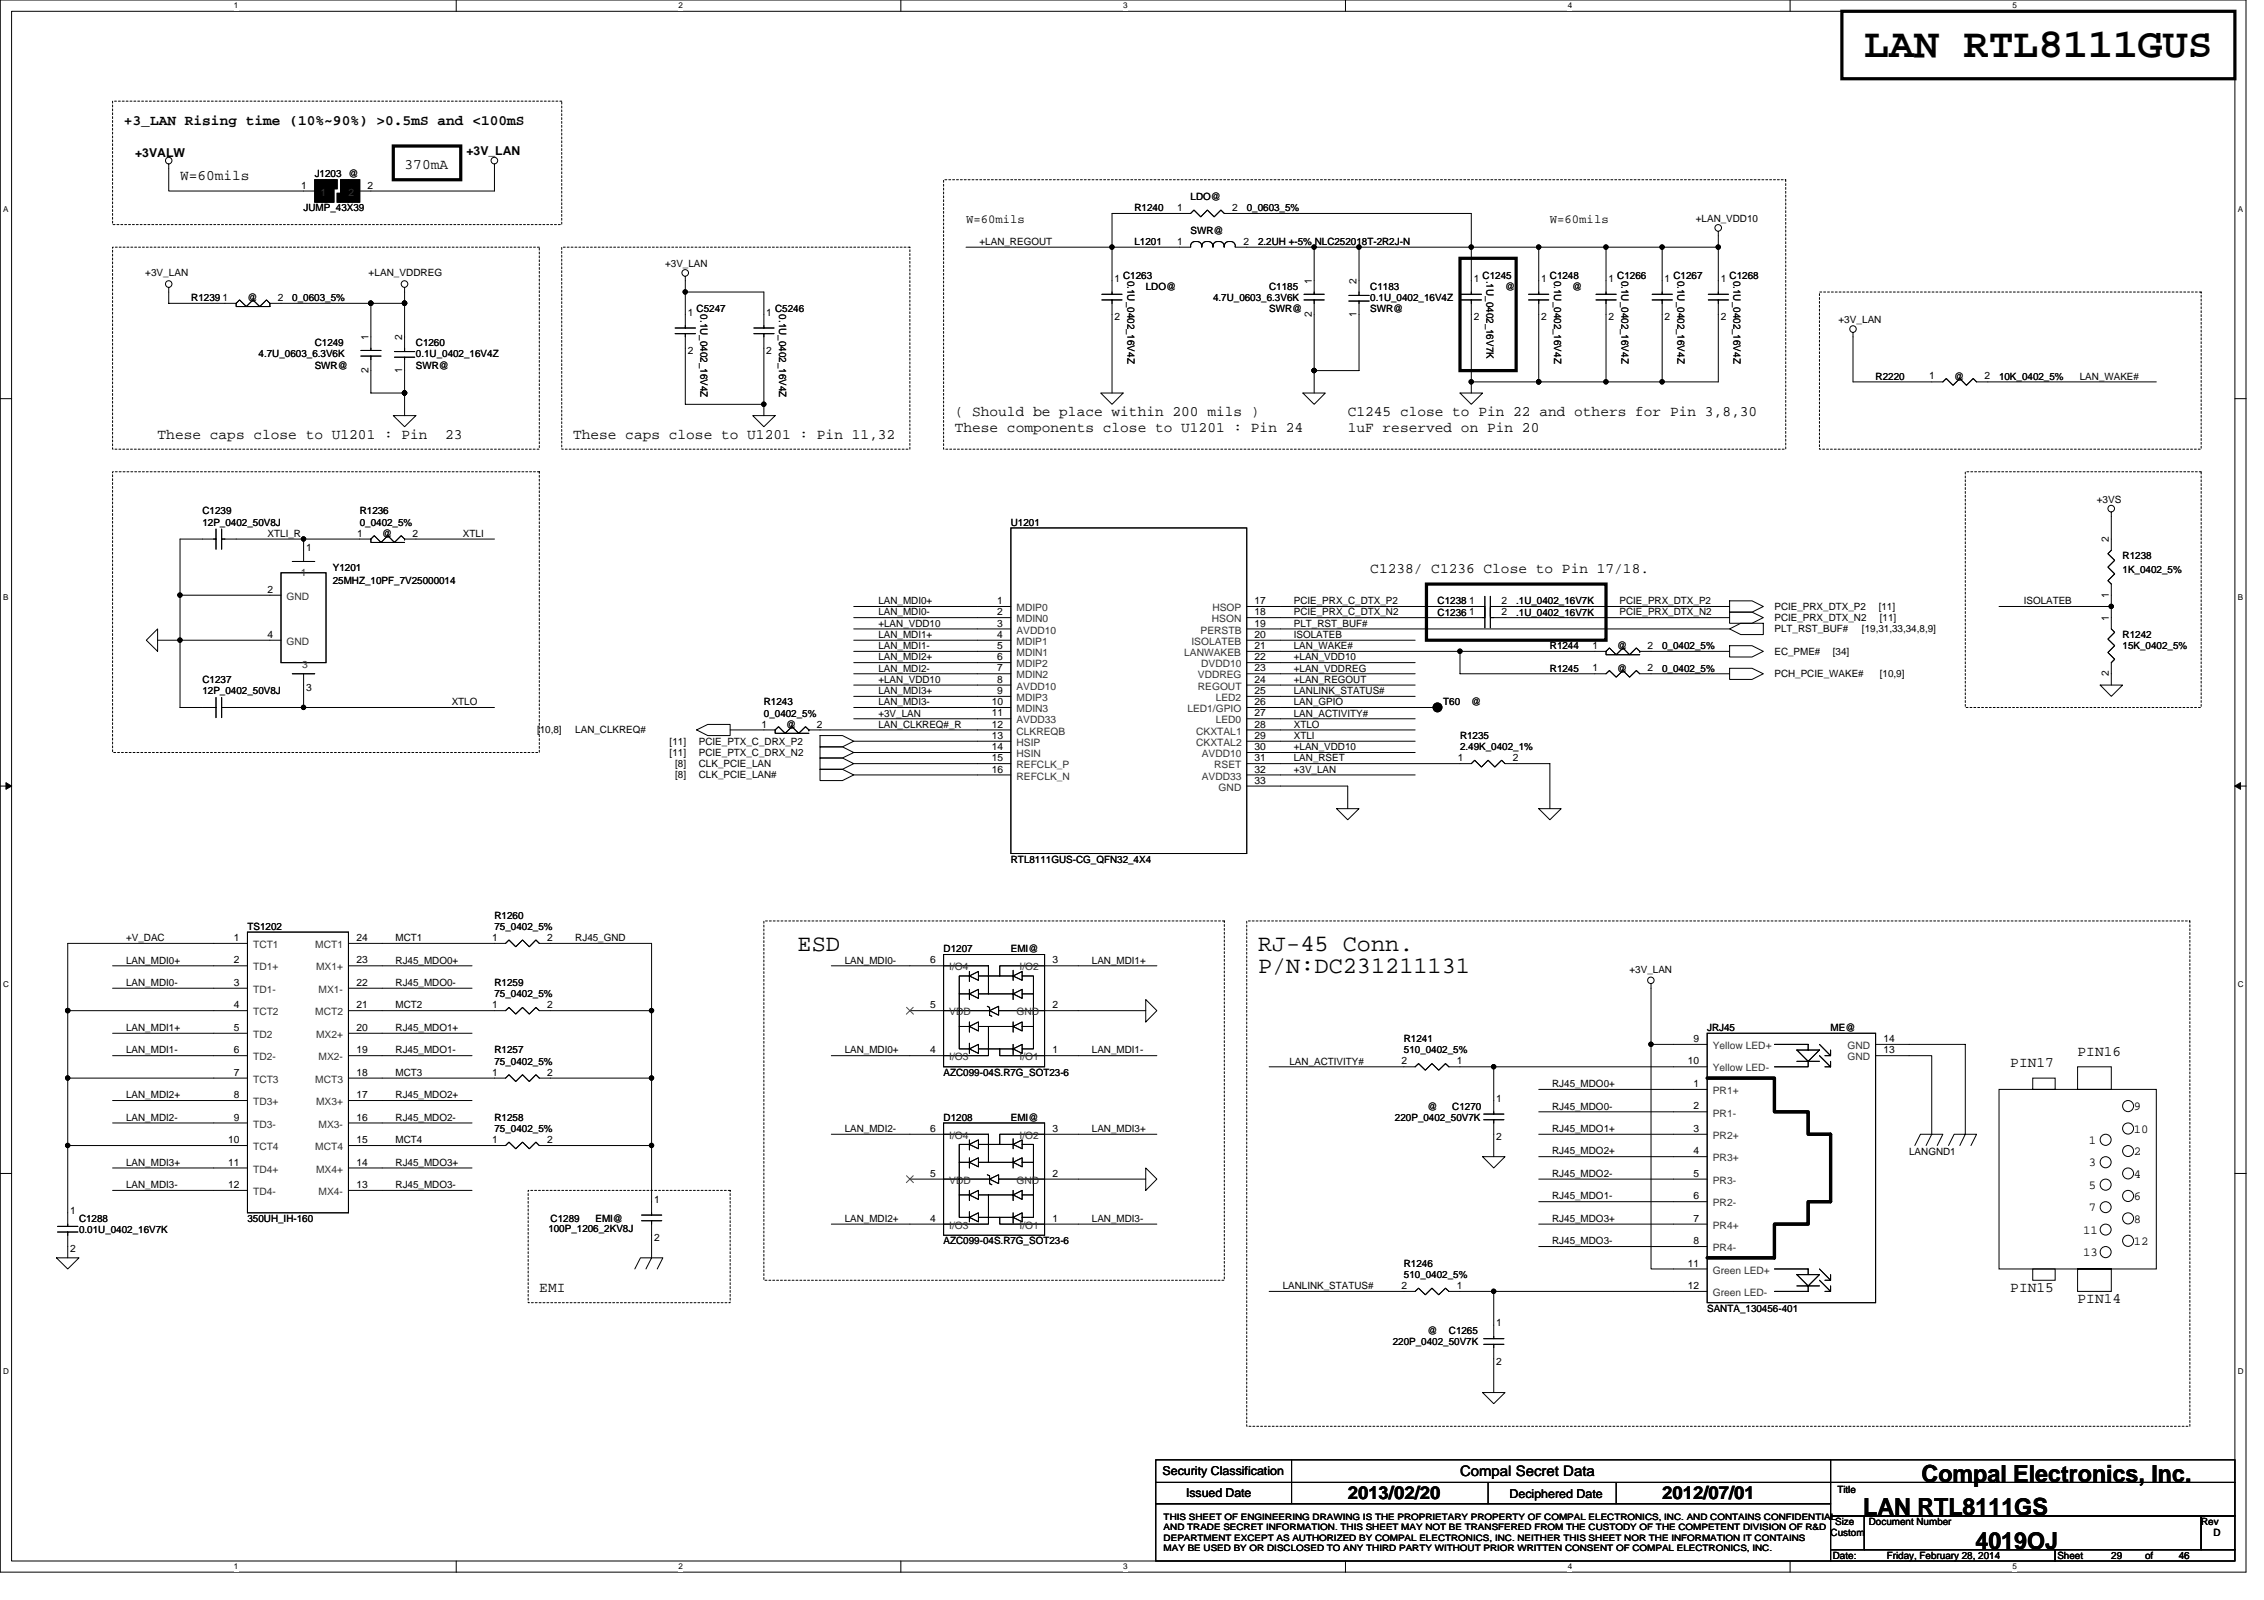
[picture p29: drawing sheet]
<svg xmlns="http://www.w3.org/2000/svg" width="297mm" height="210mm" viewBox="0 0 297 210" stroke-linecap="round" stroke-linejoin="round" font-family="sans-serif">
<defs><g id="words">
<text font-size="5.4" x="244.6" y="7.5">LAN RTL8111GUS</text>
<g font-size="3.1">
<text x="104.6" y="124.7">ESD</text>
<text x="165.1" y="124.7">RJ-45 Conn.</text>
<text x="165.1" y="127.7">P/N:DC231211131</text>
<text x="252.1" y="194.4">Compal Electronics, Inc.</text>
<text x="244.5" y="198.8">LAN RTL8111GS</text>
<text x="259.2" y="203.2">4019OJ</text>
</g>
<g font-size="2.3">
<text x="176.8" y="196.7">2013/02/20</text>
<text x="218.1" y="196.7">2012/07/01</text>
</g>
<g font-size="1.9">
<text x="16.3" y="16.3">+3_LAN Rising time (10%~90%) &gt;0.5mS and &lt;100mS</text>
<text x="23.6" y="23.6">W=60mils</text>
<text x="53.1" y="22.2">370mA</text>
<text x="20.7" y="57.5">These caps close to U1201 : Pin</text>
<text x="58.4" y="57.5">23</text>
<text x="75.2" y="57.5">These caps close to U1201 : Pin 11,32</text>
<text x="125.3" y="54.6">( Should be place within 200 mils )</text>
<text x="125.3" y="56.7">These components close to U1201 : Pin 24</text>
<text x="176.8" y="54.6">C1245 close to Pin 22 and others for Pin 3,8,30</text>
<text x="176.8" y="56.7">1uF reserved on Pin 20</text>
<text x="179.8" y="75.2">C1238/ C1236 Close to Pin 17/18.</text>
<text x="263.8" y="140">PIN17</text>
<text x="272.6" y="138.6">PIN16</text>
<text x="70.8" y="169.5">EMI</text>
<text x="263.8" y="169.5">PIN15</text>
<text x="272.6" y="171">PIN14</text>
<text x="191.6" y="193.7">Compal Secret Data</text>
</g>
<g font-size="1.6">
<text x="17.7" y="20.6">+3VALW</text>
<text x="61.2" y="20.3">+3V_LAN</text>
<text x="126.7" y="29.3">W=60mils</text>
<text x="203.3" y="29.3">W=60mils</text>
<text x="279.9" y="148.6">10</text>
<text x="279.9" y="145.6">9</text>
<text x="274.1" y="156">5</text>
<text x="274.1" y="153">3</text>
<text x="274.1" y="150.1">1</text>
<text x="279.9" y="154.5">4</text>
<text x="279.9" y="151.6">2</text>
<text x="273.3" y="161.9">11</text>
<text x="274.1" y="158.9">7</text>
<text x="279.9" y="160.4">8</text>
<text x="279.9" y="157.4">6</text>
<text x="273.3" y="164.8">13</text>
<text x="279.9" y="163.3">12</text>
<text x="152.5" y="193.5">Security Classification</text>
<text x="155.6" y="196.3">Issued Date</text>
<text x="198.1" y="196.5">Deciphered Date</text>
</g>
<g font-size="1.3">
<text x="41.3" y="23.3">J1203 @</text>
<text x="39.5" y="24.7">1</text>
<text x="39.8" y="27.7">JUMP_43X39</text>
<text x="48.2" y="24.7">2</text>
<text x="148.8" y="27.7">R1240</text>
<text x="154.4" y="27.7">1</text>
<text x="156.2" y="26.2">LDO@</text>
<text x="161.7" y="27.7">2</text>
<text x="163.6" y="27.7">0_0603_5%</text>
<text x="222.5" y="29.2">+LAN_VDD10</text>
<text x="87.3" y="35.1">+3V_LAN</text>
<text x="128.5" y="32.1">+LAN_REGOUT</text>
<text x="148.8" y="32.1">L1201</text>
<text x="154.4" y="32.1">1</text>
<text x="156.2" y="30.6">SWR@</text>
<text x="163.1" y="32.1">2</text>
<text x="165.1" y="32.1">2.2UH +-5% NLC252018T-2R2J-N</text>
<text x="19" y="36.3">+3V_LAN</text>
<text x="25.1" y="39.5">R1239</text>
<text x="29.2" y="39.5">1</text>
<text x="32.5" y="39.5">@</text>
<text x="36.4" y="39.5">2</text>
<text x="38.3" y="39.5">0_0603_5%</text>
<text x="48.4" y="36.3">+LAN_VDDREG</text>
<text x="90.2" y="41.4">1</text>
<text x="91.4" y="41">C5247</text>
<text x="91.9" y="41.3" transform="rotate(90 91.9 41.3)">0.1U_0402_16V4Z</text>
<text x="100.5" y="41.4">1</text>
<text x="101.7" y="41">C5246</text>
<text x="102.2" y="41.3" transform="rotate(90 102.2 41.3)">0.1U_0402_16V4Z</text>
<text x="146.2" y="37">1</text>
<text x="147.4" y="36.6">C1263</text>
<text x="147.9" y="36.8" transform="rotate(90 147.9 36.8)">0.1U_0402_16V4Z</text>
<text x="150.3" y="38">LDO@</text>
<text x="159.1" y="39.5">4.7U_0603_6.3V6K</text>
<text x="166.5" y="38">C1185</text>
<text x="166.5" y="41">SWR@</text>
<text x="172.1" y="41.6" transform="rotate(-90 172.1 41.6)">2</text>
<text x="172.1" y="37.3" transform="rotate(-90 172.1 37.3)">1</text>
<text x="178" y="41.6" transform="rotate(-90 178 41.6)">1</text>
<text x="178" y="37.3" transform="rotate(-90 178 37.3)">2</text>
<text x="179.8" y="38">C1183</text>
<text x="179.8" y="39.5">0.1U_0402_16V4Z</text>
<text x="179.8" y="41">SWR@</text>
<text x="193.4" y="37">1</text>
<text x="194.5" y="36.6">C1245</text>
<text x="195" y="36.8" transform="rotate(90 195 36.8)">.1U_0402_16V7K</text>
<text x="197.5" y="38">@</text>
<text x="202.2" y="37">1</text>
<text x="203.3" y="36.6">C1248</text>
<text x="203.9" y="36.8" transform="rotate(90 203.9 36.8)">0.1U_0402_16V4Z</text>
<text x="206.3" y="38">@</text>
<text x="211" y="37">1</text>
<text x="212.2" y="36.6">C1266</text>
<text x="212.7" y="36.8" transform="rotate(90 212.7 36.8)">0.1U_0402_16V4Z</text>
<text x="218.4" y="37">1</text>
<text x="219.6" y="36.6">C1267</text>
<text x="220.1" y="36.8" transform="rotate(90 220.1 36.8)">0.1U_0402_16V4Z</text>
<text x="225.8" y="37">1</text>
<text x="226.9" y="36.6">C1268</text>
<text x="227.5" y="36.8" transform="rotate(90 227.5 36.8)">0.1U_0402_16V4Z</text>
<text x="33.9" y="46.9">4.7U_0603_6.3V6K</text>
<text x="41.3" y="45.4">C1249</text>
<text x="48.3" y="44.6" transform="rotate(-90 48.3 44.6)">1</text>
<text x="52.8" y="44.6" transform="rotate(-90 52.8 44.6)">2</text>
<text x="54.6" y="45.4">C1260</text>
<text x="54.6" y="46.9">0.1U_0402_16V4Z</text>
<text x="90.2" y="46.4">2</text>
<text x="100.5" y="46.4">2</text>
<text x="146.2" y="42">2</text>
<text x="193.4" y="42">2</text>
<text x="202.2" y="42">2</text>
<text x="211" y="42">2</text>
<text x="218.4" y="42">2</text>
<text x="225.8" y="42">2</text>
<text x="241.2" y="42.4">+3V_LAN</text>
<text x="41.3" y="48.3">SWR@</text>
<text x="48.3" y="48.9" transform="rotate(-90 48.3 48.9)">2</text>
<text x="52.8" y="48.9" transform="rotate(-90 52.8 48.9)">1</text>
<text x="54.6" y="48.3">SWR@</text>
<text x="246.1" y="49.8">R2220</text>
<text x="253.1" y="49.8">1</text>
<text x="256.4" y="49.8">@</text>
<text x="260.4" y="49.8">2</text>
<text x="262.3" y="49.8">10K_0402_5%</text>
<text x="272.9" y="49.8">LAN_WAKE#</text>
<text x="26.6" y="67.5">C1239</text>
<text x="26.6" y="69">12P_0402_50V8J</text>
<text x="35.1" y="70.4">XTLI_R</text>
<text x="46.9" y="70.4">1</text>
<text x="47.2" y="67.5">R1236</text>
<text x="47.2" y="69">0_0402_5%</text>
<text x="50.1" y="70.4">@</text>
<text x="54.1" y="70.4">2</text>
<text x="60.7" y="70.4">XTLI</text>
<text x="132.6" y="69">U1201</text>
<text x="275.1" y="66">+3VS</text>
<text x="276.7" y="71.2" transform="rotate(-90 276.7 71.2)">2</text>
<text x="35.1" y="77.8">2</text>
<text x="40.1" y="72.3">1</text>
<text x="43.7" y="74.8">Y1201</text>
<text x="43.7" y="76.6">25MHZ_10PF_7V25000014</text>
<text x="278.5" y="73.4">R1238</text>
<text x="278.5" y="75.1">1K_0402_5%</text>
<text x="35.1" y="83.7">4</text>
<text x="115.2" y="79.3">LAN_MDI0+</text>
<text x="115.2" y="80.7">LAN_MDI0-</text>
<text x="115.2" y="82.2">+LAN_VDD10</text>
<text x="115.2" y="83.7">LAN_MDI1+</text>
<text x="130.8" y="79.2">1</text>
<text x="130.8" y="80.7">2</text>
<text x="130.8" y="82.2">3</text>
<text x="130.8" y="83.7">4</text>
<text x="164.6" y="79.2">17</text>
<text x="164.6" y="80.7">18</text>
<text x="164.6" y="82.2">19</text>
<text x="164.6" y="83.7">20</text>
<text x="169.8" y="82.2">PLT_RST_BUF#</text>
<text x="169.8" y="79.3">PCIE_PRX_C_DTX_P2</text>
<text x="169.8" y="80.7">PCIE_PRX_C_DTX_N2</text>
<text x="169.8" y="83.7">ISOLATEB</text>
<text x="188.6" y="80.8">C1236</text>
<text x="188.6" y="79.3">C1238</text>
<text x="192.7" y="80.7">1</text>
<text x="192.7" y="79.2">1</text>
<text x="197" y="80.7">2</text>
<text x="197" y="79.2">2</text>
<text x="198.9" y="80.8">.1U_0402_16V7K</text>
<text x="198.9" y="79.3">.1U_0402_16V7K</text>
<text x="212.5" y="80.7">PCIE_PRX_DTX_N2</text>
<text x="212.5" y="79.3">PCIE_PRX_DTX_P2</text>
<text x="232.8" y="83">PLT_RST_BUF#</text>
<text x="232.8" y="81.5">PCIE_PRX_DTX_N2</text>
<text x="232.8" y="80">PCIE_PRX_DTX_P2</text>
<text x="244.3" y="83">[19,31,33,34,8,9]</text>
<text x="246.5" y="80">[11]</text>
<text x="246.6" y="81.5">[11]</text>
<text x="265.5" y="79.3">ISOLATEB</text>
<text x="276.7" y="81.5" transform="rotate(-90 276.7 81.5)">1</text>
<text x="276.7" y="78.4" transform="rotate(-90 276.7 78.4)">1</text>
<text x="278.5" y="83.7">R1242</text>
<text x="26.6" y="89.6">C1237</text>
<text x="115.2" y="85.2">LAN_MDI1-</text>
<text x="115.2" y="86.6">LAN_MDI2+</text>
<text x="115.2" y="88.1">LAN_MDI2-</text>
<text x="115.2" y="89.6">+LAN_VDD10</text>
<text x="130.8" y="85.1">5</text>
<text x="130.8" y="86.6">6</text>
<text x="130.8" y="88.1">7</text>
<text x="130.8" y="89.6">8</text>
<text x="164.6" y="85.1">21</text>
<text x="164.6" y="86.6">22</text>
<text x="164.6" y="88.1">23</text>
<text x="164.6" y="89.6">24</text>
<text x="169.8" y="86.6">+LAN_VDD10</text>
<text x="169.8" y="88.1">+LAN_VDDREG</text>
<text x="169.8" y="89.6">+LAN_REGOUT</text>
<text x="169.8" y="85.2">LAN_WAKE#</text>
<text x="203.3" y="88.1">R1245</text>
<text x="203.3" y="85.2">R1244</text>
<text x="208.9" y="88.1">1</text>
<text x="208.9" y="85.1">1</text>
<text x="212.2" y="88.1">@</text>
<text x="212.2" y="85.2">@</text>
<text x="216.2" y="88.1">2</text>
<text x="216.2" y="85.1">2</text>
<text x="218.1" y="88.1">0_0402_5%</text>
<text x="218.1" y="85.2">0_0402_5%</text>
<text x="232.8" y="85.9">EC_PME#</text>
<text x="232.8" y="88.9">PCH_PCIE_WAKE#</text>
<text x="240.5" y="85.9">[34]</text>
<text x="246.6" y="88.9">[10,9]</text>
<text x="276.7" y="88.7" transform="rotate(-90 276.7 88.7)">2</text>
<text x="278.5" y="85.2">15K_0402_5%</text>
<text x="26.6" y="91.1">12P_0402_50V8J</text>
<text x="40.2" y="90.6">3</text>
<text x="59.3" y="92.5">XTLO</text>
<text x="99.9" y="95.4">1</text>
<text x="100.2" y="92.5">R1243</text>
<text x="100.2" y="94">0_0402_5%</text>
<text x="103.2" y="95.5">@</text>
<text x="107.2" y="95.4">2</text>
<text x="115.2" y="91.1">LAN_MDI3+</text>
<text x="115.2" y="92.5">LAN_MDI3-</text>
<text x="115.2" y="94">+3V_LAN</text>
<text x="115.2" y="95.5">LAN_CLKREQ#_R</text>
<text x="130.1" y="92.5">10</text>
<text x="130.1" y="94">11</text>
<text x="130.1" y="95.4">12</text>
<text x="130.8" y="91">9</text>
<text x="164.6" y="91">25</text>
<text x="164.6" y="94">27</text>
<text x="164.6" y="92.5">26</text>
<text x="164.6" y="95.4">28</text>
<text x="169.8" y="95.5">XTLO</text>
<text x="169.8" y="94">LAN_ACTIVITY#</text>
<text x="169.8" y="91.1">LANLINK_STATUS#</text>
<text x="169.8" y="92.5">LAN_GPIO</text>
<text x="189.4" y="92.5">T60</text>
<text x="193" y="92.5">@</text>
<text x="70.5" y="96.2">[10,8]</text>
<text x="75.5" y="96.2">LAN_CLKREQ#</text>
<text x="87.9" y="97.7">[11]</text>
<text x="87.9" y="99.2">[11]</text>
<text x="88.6" y="100.6">[8]</text>
<text x="91.7" y="100.6">CLK_PCIE_LAN</text>
<text x="91.7" y="97.7">PCIE_PTX_C_DRX_P2</text>
<text x="91.7" y="99.2">PCIE_PTX_C_DRX_N2</text>
<text x="130.1" y="96.9">13</text>
<text x="130.1" y="98.4">14</text>
<text x="130.1" y="99.9">15</text>
<text x="130.1" y="101.3">16</text>
<text x="164.6" y="96.9">29</text>
<text x="164.6" y="98.4">30</text>
<text x="164.6" y="99.9">31</text>
<text x="164.6" y="101.3">32</text>
<text x="169.8" y="96.9">XTLI</text>
<text x="169.8" y="99.9">LAN_RSET</text>
<text x="169.8" y="98.4">+LAN_VDD10</text>
<text x="169.8" y="101.4">+3V_LAN</text>
<text x="191.3" y="99.9">1</text>
<text x="191.6" y="96.9">R1235</text>
<text x="191.6" y="98.4">2.49K_0402_1%</text>
<text x="198.5" y="99.9">2</text>
<text x="88.6" y="102.1">[8]</text>
<text x="91.7" y="102.1">CLK_PCIE_LAN#</text>
<text x="164.6" y="102.8">33</text>
<text x="132.6" y="113.2">RTL8111GUS-CG_QFN32_4X4</text>
<text x="16.5" y="123.5">+V_DAC</text>
<text x="30.7" y="123.4">1</text>
<text x="32.5" y="122">TS1202</text>
<text x="46.8" y="123.4">24</text>
<text x="51.9" y="123.5">MCT1</text>
<text x="64.6" y="123.4">1</text>
<text x="64.9" y="120.5">R1260</text>
<text x="64.9" y="122">75_0402_5%</text>
<text x="71.8" y="123.4">2</text>
<text x="75.5" y="123.5">RJ45_GND</text>
<text x="123.8" y="124.9">D1207</text>
<text x="132.6" y="124.9">EMI@</text>
<text x="16.5" y="126.4">LAN_MDI0+</text>
<text x="16.5" y="129.3">LAN_MDI0-</text>
<text x="30.7" y="129.3">3</text>
<text x="30.7" y="126.4">2</text>
<text x="46.8" y="126.4">23</text>
<text x="46.8" y="129.3">22</text>
<text x="51.9" y="126.4">RJ45_MDO0+</text>
<text x="51.9" y="129.3">RJ45_MDO0-</text>
<text x="64.9" y="129.4">R1259</text>
<text x="64.9" y="130.8">75_0402_5%</text>
<text x="110.8" y="126.4">LAN_MDI0-</text>
<text x="122" y="126.4">6</text>
<text x="138.1" y="126.4">3</text>
<text x="143.3" y="126.4">LAN_MDI1+</text>
<text x="213.8" y="127.6">+3V_LAN</text>
<text x="16.5" y="135.3">LAN_MDI1+</text>
<text x="30.7" y="132.3">4</text>
<text x="30.7" y="135.2">5</text>
<text x="46.8" y="135.2">20</text>
<text x="46.8" y="132.3">21</text>
<text x="51.9" y="135.3">RJ45_MDO1+</text>
<text x="51.9" y="132.3">MCT2</text>
<text x="64.6" y="132.3">1</text>
<text x="71.8" y="132.3">2</text>
<text x="122" y="132.3">5</text>
<text x="138.1" y="132.3">2</text>
<text x="184.2" y="136.7">R1241</text>
<text x="222.2" y="136.7">9</text>
<text x="224" y="135.3">JRJ45</text>
<text x="240.2" y="135.3">ME@</text>
<text x="247.1" y="136.7">14</text>
<text x="16.5" y="138.2">LAN_MDI1-</text>
<text x="30.7" y="138.2">6</text>
<text x="30.7" y="141.1">7</text>
<text x="46.8" y="141.1">18</text>
<text x="46.8" y="138.2">19</text>
<text x="51.9" y="138.2">RJ45_MDO1-</text>
<text x="51.9" y="141.1">MCT3</text>
<text x="64.6" y="141.1">1</text>
<text x="64.9" y="138.2">R1257</text>
<text x="64.9" y="139.7">75_0402_5%</text>
<text x="71.8" y="141.1">2</text>
<text x="110.8" y="138.2">LAN_MDI0+</text>
<text x="122" y="138.2">4</text>
<text x="123.8" y="141.1">AZC099-04S.R7G_SOT23-6</text>
<text x="138.1" y="138.2">1</text>
<text x="143.3" y="138.2">LAN_MDI1-</text>
<text x="169.2" y="139.7">LAN_ACTIVITY#</text>
<text x="183.9" y="139.6">2</text>
<text x="184.2" y="138.2">510_0402_5%</text>
<text x="191.1" y="139.6">1</text>
<text x="203.6" y="142.6">RJ45_MDO0+</text>
<text x="221.5" y="139.6">10</text>
<text x="222.2" y="142.6">1</text>
<text x="247.1" y="138.2">13</text>
<text x="16.5" y="144.1">LAN_MDI2+</text>
<text x="16.5" y="147">LAN_MDI2-</text>
<text x="29.9" y="150">10</text>
<text x="30.7" y="147">9</text>
<text x="30.7" y="144.1">8</text>
<text x="46.8" y="144.1">17</text>
<text x="46.8" y="150">15</text>
<text x="46.8" y="147">16</text>
<text x="51.9" y="144.1">RJ45_MDO2+</text>
<text x="51.9" y="147">RJ45_MDO2-</text>
<text x="51.9" y="150">MCT4</text>
<text x="64.6" y="150">1</text>
<text x="64.9" y="147">R1258</text>
<text x="64.9" y="148.5">75_0402_5%</text>
<text x="71.8" y="150">2</text>
<text x="110.8" y="148.5">LAN_MDI2-</text>
<text x="122" y="148.5">6</text>
<text x="123.8" y="147">D1208</text>
<text x="132.6" y="147">EMI@</text>
<text x="138.1" y="148.5">3</text>
<text x="143.3" y="148.5">LAN_MDI3+</text>
<text x="183" y="147">220P_0402_50V7K</text>
<text x="187.3" y="145.6">@</text>
<text x="190.5" y="145.6">C1270</text>
<text x="196.3" y="144.5">1</text>
<text x="196.3" y="149.6">2</text>
<text x="203.6" y="145.6">RJ45_MDO0-</text>
<text x="203.6" y="148.5">RJ45_MDO1+</text>
<text x="222.2" y="145.5">2</text>
<text x="222.2" y="148.5">3</text>
<text x="16.5" y="152.9">LAN_MDI3+</text>
<text x="16.5" y="155.9">LAN_MDI3-</text>
<text x="29.9" y="152.9">11</text>
<text x="29.9" y="155.9">12</text>
<text x="46.8" y="152.9">14</text>
<text x="46.8" y="155.9">13</text>
<text x="51.9" y="152.9">RJ45_MDO3+</text>
<text x="51.9" y="155.9">RJ45_MDO3-</text>
<text x="122" y="154.4">5</text>
<text x="138.1" y="154.4">2</text>
<text x="203.6" y="151.4">RJ45_MDO2+</text>
<text x="203.6" y="154.4">RJ45_MDO2-</text>
<text x="222.2" y="151.4">4</text>
<text x="222.2" y="154.4">5</text>
<text x="250.5" y="151.5">LANGND1</text>
<text x="9.2" y="159.3">1</text>
<text x="10.4" y="160.3">C1288</text>
<text x="10.4" y="161.8">0.01U_0402_16V7K</text>
<text x="32.5" y="160.3">350UH_IH-160</text>
<text x="71.9" y="161.6">100P_1206_2KV8J</text>
<text x="72.2" y="160.3">C1289</text>
<text x="78.1" y="160.3">EMI@</text>
<text x="85.8" y="157.8">1</text>
<text x="110.8" y="160.3">LAN_MDI2+</text>
<text x="122" y="160.3">4</text>
<text x="138.1" y="160.3">1</text>
<text x="143.3" y="160.3">LAN_MDI3-</text>
<text x="203.6" y="157.4">RJ45_MDO1-</text>
<text x="203.6" y="160.3">RJ45_MDO3+</text>
<text x="222.2" y="157.3">6</text>
<text x="222.2" y="160.3">7</text>
<text x="9.2" y="164.3">2</text>
<text x="85.8" y="162.8">2</text>
<text x="123.8" y="163.2">AZC099-04S.R7G_SOT23-6</text>
<text x="184.2" y="166.2">R1246</text>
<text x="184.2" y="167.7">510_0402_5%</text>
<text x="203.6" y="163.2">RJ45_MDO3-</text>
<text x="221.5" y="166.2">11</text>
<text x="222.2" y="163.2">8</text>
<text x="168.3" y="169.1">LANLINK_STATUS#</text>
<text x="183.9" y="169.1">2</text>
<text x="191.1" y="169.1">1</text>
<text x="196.3" y="174">1</text>
<text x="221.5" y="169.1">12</text>
<text x="224" y="172.1">SANTA_130456-401</text>
<text x="182.7" y="176.5">220P_0402_50V7K</text>
<text x="187.3" y="175">@</text>
<text x="190.1" y="175">C1265</text>
<text x="196.3" y="179">2</text>
<text x="241.1" y="195.8">Title</text>
<text x="240.2" y="201.5">Custom</text>
<text x="240.8" y="200.1">Size</text>
<text x="245.2" y="200.1">Document Number</text>
<text x="288.8" y="200.1">Rev</text>
<text x="290.4" y="201.5">D</text>
<text x="240.5" y="204.5">Date:</text>
<text x="247.5" y="204.5">Friday, February 28, 2014</text>
<text x="269.9" y="204.5">Sheet</text>
<text x="277" y="204.5">29</text>
<text x="281.4" y="204.5">of</text>
<text x="285.9" y="204.5">46</text>
</g>
<g font-size="1.3" fill="#333">
<text x="42" y="25.7">1</text>
<text x="45.7" y="25.7">2</text>
<text x="39.5" y="75.6">1</text>
<text x="37.6" y="78.7">GND</text>
<text x="133.4" y="80.2">MDIP0</text>
<text x="133.4" y="81.6">MDIN0</text>
<text x="133.4" y="83.1">AVDD10</text>
<text x="157.5" y="83.1">PERSTB</text>
<text x="159" y="81.6">HSON</text>
<text x="159.1" y="80.2">HSOP</text>
<text x="37.6" y="84.6">GND</text>
<text x="39.7" y="87.6">3</text>
<text x="133.4" y="84.6">MDIP1</text>
<text x="133.4" y="86.1">MDIN1</text>
<text x="133.4" y="87.5">MDIP2</text>
<text x="133.4" y="89">MDIN2</text>
<text x="155.4" y="86.1">LANWAKEB</text>
<text x="156.3" y="84.6">ISOLATEB</text>
<text x="157.2" y="89">VDDREG</text>
<text x="157.6" y="87.5">DVDD10</text>
<text x="133.4" y="90.5">AVDD10</text>
<text x="133.4" y="92">MDIP3</text>
<text x="133.4" y="93.4">MDIN3</text>
<text x="133.4" y="94.9">AVDD33</text>
<text x="155.8" y="93.4">LED1/GPIO</text>
<text x="157.2" y="90.5">REGOUT</text>
<text x="159.5" y="92">LED2</text>
<text x="159.5" y="94.9">LED0</text>
<text x="133.4" y="96.4">CLKREQB</text>
<text x="133.4" y="97.9">HSIP</text>
<text x="133.4" y="99.3">HSIN</text>
<text x="133.4" y="100.8">REFCLK_P</text>
<text x="156.9" y="96.4">CKXTAL1</text>
<text x="156.9" y="97.9">CKXTAL2</text>
<text x="157.7" y="99.3">AVDD10</text>
<text x="159.3" y="100.8">RSET</text>
<text x="133.4" y="102.3">REFCLK_N</text>
<text x="157.7" y="102.3">AVDD33</text>
<text x="159.9" y="103.7">GND</text>
<text x="33.2" y="124.4">TCT1</text>
<text x="41.4" y="124.4">MCT1</text>
<text x="33.2" y="130.3">TD1-</text>
<text x="33.2" y="127.3">TD1+</text>
<text x="41.5" y="127.3">MX1+</text>
<text x="41.8" y="130.3">MX1-</text>
<text x="124.5" y="127.3">I/O4</text>
<text x="133.8" y="127.3">I/O2</text>
<text x="33.2" y="133.2">TCT2</text>
<text x="33.2" y="136.2">TD2</text>
<text x="41.4" y="133.2">MCT2</text>
<text x="41.5" y="136.2">MX2+</text>
<text x="124.5" y="133.2">VDD</text>
<text x="133.4" y="133.2">GND</text>
<text x="224.7" y="137.6">Yellow LED+</text>
<text x="242.4" y="137.6">GND</text>
<text x="33.2" y="139.1">TD2-</text>
<text x="33.2" y="142">TCT3</text>
<text x="41.4" y="142">MCT3</text>
<text x="41.8" y="139.1">MX2-</text>
<text x="124.5" y="139.1">I/O3</text>
<text x="133.8" y="139.1">I/O1</text>
<text x="224.7" y="143.5">PR1+</text>
<text x="224.7" y="140.6">Yellow LED-</text>
<text x="242.4" y="139.1">GND</text>
<text x="33.2" y="147.9">TD3-</text>
<text x="33.2" y="145">TD3+</text>
<text x="41.5" y="145">MX3+</text>
<text x="41.8" y="147.9">MX3-</text>
<text x="124.5" y="149.4">I/O4</text>
<text x="133.8" y="149.4">I/O2</text>
<text x="224.7" y="146.5">PR1-</text>
<text x="224.7" y="149.4">PR2+</text>
<text x="33.2" y="150.9">TCT4</text>
<text x="33.2" y="153.8">TD4+</text>
<text x="41.4" y="150.9">MCT4</text>
<text x="41.5" y="153.8">MX4+</text>
<text x="124.5" y="155.3">VDD</text>
<text x="133.4" y="155.3">GND</text>
<text x="224.7" y="152.4">PR3+</text>
<text x="224.7" y="155.3">PR3-</text>
<text x="33.2" y="156.8">TD4-</text>
<text x="41.8" y="156.8">MX4-</text>
<text x="124.5" y="161.2">I/O3</text>
<text x="133.8" y="161.2">I/O1</text>
<text x="224.7" y="158.3">PR2-</text>
<text x="224.7" y="161.2">PR4+</text>
<text x="224.7" y="164.1">PR4-</text>
<text x="224.7" y="167.1">Green LED+</text>
<text x="224.7" y="170">Green LED-</text>
</g>
<g font-size="1.2">
<text x="152.7" y="199.4">THIS SHEET OF ENGINEERING DRAWING IS THE PROPRIETARY PROPERTY OF COMPAL ELECTRONICS, INC. AND CONTAINS CONFIDENTIAL</text>
<text x="152.7" y="200.8">AND TRADE SECRET INFORMATION. THIS SHEET MAY NOT BE TRANSFERED FROM THE CUSTODY OF THE COMPETENT DIVISION OF R&amp;D</text>
<text x="152.7" y="202.1">DEPARTMENT EXCEPT AS AUTHORIZED BY COMPAL ELECTRONICS, INC. NEITHER THIS SHEET NOR THE INFORMATION IT CONTAINS</text>
<text x="152.7" y="203.5">MAY BE USED BY OR DISCLOSED TO ANY THIRD PARTY WITHOUT PRIOR WRITTEN CONSENT OF COMPAL ELECTRONICS, INC.</text>
</g>
<g font-size="1.1">
<text x="30.7" y="1.1">1</text>
<text x="89" y="1.1">2</text>
<text x="147.4" y="1.1">3</text>
<text x="205.7" y="1.1">4</text>
<text x="264" y="1.1">5</text>
<text x=".4" y="27.8">A</text>
<text x="293.6" y="27.8">A</text>
<text x=".4" y="78.7">B</text>
<text x="293.6" y="78.7">B</text>
<text x=".4" y="129.5">C</text>
<text x="293.6" y="129.5">C</text>
<text x=".4" y="180.3">D</text>
<text x="293.6" y="180.3">D</text>
<text x="30.7" y="205.9">1</text>
<text x="89" y="205.9">2</text>
<text x="147.4" y="205.9">3</text>
<text x="205.7" y="205.9">4</text>
<text x="264" y="205.9">5</text>
</g>
</g></defs>
<path d="M0 0h294.7v206.2h-294.7zM1.5 1.5h291.7v203.3h-291.7z" fill="none" stroke="#000" stroke-width=".13"/>
<g fill="#fff">
<path d="M30.7 .1h.6v1.2h-.6z"/>
<path d="M30.7 204.9h.6v1.2h-.6z"/>
</g>
<path d="M59.9 0v1.5M59.9 204.8v1.5" fill="none" stroke="#000" stroke-width=".13"/>
<g fill="#fff">
<path d="M89 .1h.6v1.2h-.6z"/>
<path d="M89 204.9h.6v1.2h-.6z"/>
</g>
<path d="M118.2 0v1.5M118.2 204.8v1.5" fill="none" stroke="#000" stroke-width=".13"/>
<g fill="#fff">
<path d="M147.4 .1h.5v1.2h-.5z"/>
<path d="M147.4 204.9h.5v1.2h-.5z"/>
</g>
<path d="M176.5 0v1.5M176.5 204.8v1.5" fill="none" stroke="#000" stroke-width=".13"/>
<g fill="#fff">
<path d="M205.7 .1h.6v1.2h-.6z"/>
<path d="M205.7 204.9h.6v1.2h-.6z"/>
</g>
<path d="M234.9 0v1.5M234.9 204.8v1.5" fill="none" stroke="#000" stroke-width=".13"/>
<g fill="#fff">
<path d="M264 .1h.6v1.2h-.6z"/>
<path d="M264 204.9h.6v1.2h-.6z"/>
<path d="M.4 26.9h.7v1.2h-.7z"/>
<path d="M293.6 26.9h.7v1.2h-.7z"/>
<path d="M.4 77.7h.7v1.2h-.7z"/>
<path d="M293.6 77.7h.7v1.2h-.7z"/>
</g>
<path d="M0 52.3h1.5M293.2 52.3h1.5" fill="none" stroke="#000" stroke-width=".13"/>
<g fill="#fff">
<path d="M.4 128.5h.8v1.2h-.8z"/>
<path d="M293.6 128.5h.7v1.2h-.7z"/>
</g>
<path d="M0 103.1h1.5M293.2 103.1h1.5" fill="none" stroke="#000" stroke-width=".13"/>
<path d="M.8 102.7l.7 .4-.7 .4zM293.2 103.1l.8-.4v.8z" fill="#000" stroke="#000" stroke-width=".13"/>
<g fill="#fff">
<path d="M.4 179.3h.8v1.2h-.8z"/>
<path d="M293.6 179.3h.7v1.2h-.7z"/>
</g>
<g fill="none" stroke="#000" stroke-width=".13">
<path d="M22.1 21.5v3.6h19.2M22.1 37.7v2.1h8.9M31 39.8l.4-.5 .9 .9 .9-.9 .9 .9 .9-.9 .4 .5M31 39.8v.4h4.4v-.4M48.7 39.8v6.2M53.1 37.7v8.4M53.1 39.8h-17.7M64.9 21.5v3.6h-17.7M89.9 36.3v6.7M89.9 38.3h10.3v4.7M126.7 32.4h19.2v6.2M144.6 39.3h2.6"/>
<path d="M144.6 38.6h2.6M145.9 39.3v12.3M156.2 32.4h-10.3v-4.4h10.3l.5-.4 .8 .8 .9-.8 .9 .8 .9-.8 .4 .4h32.4v10.6M156.2 32.4a.64 .64 0 0 1 .9-.7 .57 .57 0 0 1 .5 .7M157.7 32.4a.72 .72 0 0 1 .7-.7 .72 .72 0 0 1 .7 .6v.1M159.2 32.4a.64 .64 0 0 1 .8-.7 .57 .57 0 0 1 .6 .7M160.6 32.4a.72 .72 0 0 1 .7-.7 .72 .72 0 0 1 .8 .6l-.1 .1M162.1 32.4h39.8v6.2M171.1 39.3h2.6M171.1 38.6h2.6M172.4 32.4v6.2M172.4 39.3v12.3"/>
<path d="M177 38.8h2.6M177 39.5h2.6M178.3 39.5v9.1h-5.9M178.3 32.4v6.4M191.7 39.3h2.7M191.7 38.6h2.7M193 39.3v12.3M200.6 39.3h2.6M200.6 38.6h2.6M201.9 32.4h8.8v6.2M201.9 39.3v10.8M209.4 39.3h2.6"/>
<path d="M209.4 38.6h2.6M210.7 39.3v10.8M210.7 32.4h7.4v6.2M218.1 39.3v10.8M218.1 32.4h7.3M219.4 39.3h-2.6M219.4 38.6h-2.6M224.1 39.3h2.7M224.1 38.6h2.7M225.4 30.4v8.2M225.4 39.3v10.8h-32.4M47.3 46.7h2.7"/>
<path d="M47.3 46h2.7M48.7 46.7v4.9h4.4M51.6 54.5h3l-1.5 1.5zM51.7 46.1h2.7M51.7 46.9h2.7M53.1 46.9v7.6M88.6 43.8h2.6M88.6 43h2.6M89.9 43.8v9.2h10.3M98.8 54.5h2.9l-1.5 1.5zM98.9 43.8h2.7M98.9 43h2.7"/>
<path d="M100.2 43.8v10.7M144.4 51.6h3l-1.5 1.4zM170.9 51.6h3l-1.5 1.4zM191.6 51.6h2.9l-1.5 1.4zM243.1 43.6v6.5h11.8l.5-.4 .8 .8 .9-.8 .9 .8 .9-.8 .4 .4h23.6M23.6 78.1h13.3M28.3 70.7h-4.7v13.3h13.3M28.3 69.4v2.7M29.1 70.7h19.6M29.1 69.4v2.7M36.9 75.1h5.9v11.8h-5.9zM38.4 73.7h2.9"/>
<path d="M39.8 70.7v3M48.7 70.7l.4-.4 .9 .9 .9-.9 .8 .9 .9-.9 .5 .4M48.7 70.7v.5h4.4M53.1 70.7h11.8M53.1 70.7h.1M132.6 69.3h31v42.7h-31zM132.6 79.6h-20.6M163.6 79.6h31.2M194.8 78.2v4.2M195.5 79.6h31.4M195.5 78.2v4.2M226.9 78.8h3l1.4 .8-1.4 .7h-3z"/>
<path d="M262.3 79.6h14.7v2.9l.4 .5-.8 .8 .8 .9-.8 .9 .8 .9-.4 .4v3M277 67.2v5l-.4 .4 .8 .9-.8 .9 .8 .9-.8 .9 .4 .4v3M20.7 82.5v2.9l-1.5-1.4zM20.7 84h2.9v8.8h4.7M28.3 91.5v2.6M29.1 92.8h35.8M29.1 91.5v2.6M38.4 88.4h2.9M39.8 88.4v4.4M91.4 95.8l1.5-.8h2.9v1.5h-2.9zM95.8 95.8h5.9M101.7 95.8l.4-.5 .9 .9 .9-.9 .9 .9 .9-.9 .4 .5"/>
<path d="M101.7 95.8v.4h4.4M106.1 95.8h.1M106.1 95.8h26.5M107.6 99.4h2.9l1.5 .8-1.5 .7h-2.9zM107.6 96.5h2.9l1.5 .7-1.5 .8h-2.9zM107.6 98h2.9l1.5 .7-1.5 .7h-2.9zM112 84h20.6M112 92.8h20.6M112 81h20.6M112 82.5h20.6M112 85.4h20.6M112 86.9h20.6"/>
<path d="M112 88.4h20.6M112 89.9h20.6M112 91.4h20.6M112 94.3h20.6M112 97.2h20.6M132.6 98.7h-20.6M163.6 92.8h24.4M163.6 81h31.2M163.6 82.5h63.3M163.6 85.4h47.1M163.6 86.9h22.1M163.6 88.4h22.1"/>
<path d="M163.6 89.9h22.1M163.6 91.4h22.1M163.6 94.3h22.1M163.6 97.2h22.1M163.6 98.7h22.1M163.6 95.8h22.1M185.7 84h-22.1M191.6 85.4v3h19.1l.5-.4 .8 .8 .9-.8 .9 .8 .9-.8 .4 .4h11.8M195.5 81h31.4M210.7 85.4l.5-.4 .8 .9 .9-.9 .9 .9 .9-.9 .4 .4M210.7 85.4v.5h4.4M215.1 85.4h.1"/>
<path d="M226.9 84.7h3l1.4 .7-1.4 .8h-3zM226.9 80.3h3l1.4 .7-1.4 .8h-3zM226.9 87.7h3l1.4 .7-1.4 .7h-3zM226.9 85.4h-11.8M226.9 82.5l1.5-.7h2.9v1.4h-2.9zM275.5 89.9h3l-1.5 1.5zM107.6 100.9h2.9l1.5 .8-1.5 .7h-2.9zM132.6 100.2h-20.6M132.6 101.7h-20.6M163.6 100.2h29.4l.5-.5 .9 .9 .8-.9 .9 .9 .9-.9 .5 .5h5.8v5.9M163.6 101.7h22.1M163.6 103.1h13.2v3"/>
<path d="M175.4 106.1h2.9l-1.5 1.4zM201.9 106.1h2.9l-1.5 1.4zM8.9 132.6h23.6M14.8 126.7h17.7M14.8 129.6h17.7M14.8 135.6h17.7M14.8 138.5h17.7M32.5 123.8h-23.6v37.1M32.5 122.3h13.2v36.8h-13.2zM45.7 132.6h20.6l.5-.4 .9 .8 .9-.8 .8 .8 .9-.8 .5 .4h14.7M45.7 123.8h20.6l.5-.5 .9 .9 .9-.9 .8 .9 .9-.9 .5 .5h14.7v35.6M45.7 129.6h16.2"/>
<path d="M45.7 135.6h16.2M45.7 138.5h16.2M61.9 126.7h-16.2M109.1 126.7h20.6v3.7M119.4 132.6h10.4M123.8 125.2h13.3v14.8h-13.3zM125.9 130.4h1.3M125.9 134.7h1.3M127.2 128l1.2-.6v1.2zM127.2 134.7l1.2-.6v1.2zM127.2 137.6l1.2-.6v1.2zM127.2 130.4l1.2-.6v1.2z"/>
<path d="M127.2 128h-1.3v9.6h1.3M127.2 127.4v1.4M127.2 129.8v1.3M127.2 134.1v1.3M127.2 136.9v1.3M128.4 128h4.5M128.4 130.4h4.5M128.4 137.6h4.5M128.4 134.7h4.5M129.5 132l.3 .2v1l.3 .1M129.7 134.7v3.8h-20.6M129.8 132.6l1.2-.6v1.2z"/>
<path d="M131.2 137.6v.9h20.6M132.9 128l1.2-.6v1.2zM132.9 137.6l1.2-.6v1.2zM132.9 134.7l1.2-.6v1.2zM132.9 130.4l1.2-.6v1.2zM132.9 127.3v1.3M132.9 129.8v1.3M132.9 134.1v1.3M132.9 137v1.3M134.1 128h1.5v9.6h-1.5M134.1 130.4h1.5M134.1 134.7h1.5"/>
<path d="M150.3 132.6h-19.3M150.3 131.1l1.5 1.5-1.5 1.5zM151.8 126.7h-20.6v1.3M166.5 140h19.2l.4-.5 .9 .9 .9-.9 .9 .9 .9-.9 .4 .5h33.9M196 140v6.2M216.6 129.1v7.9h7.4M216.6 137v29.5h7.4M224 135.6h22.1v35.3h-22.1zM232.8 137h4.4v.8M235.8 137.8h2.9l-1.5 1.4zM235.8 139.2h2.9M237.2 139.2v.8h-4.4"/>
<path d="M238.7 137l1.5 1.5M238.7 138.5l1.5 1.5M239.4 140h.8M240.2 137.8v.7h-.8M240.2 139.2v.8M246.1 138.5h7.3v10.3l-.7 1.5M246.1 137h11.7v11.8l-.7 1.5M272.6 140h4.4v2.9h-4.4zM0 153.9h1.5M8.9 141.4h23.6M8.9 150.3h23.6M14.8 144.4h17.7"/>
<path d="M14.8 147.3h17.7M14.8 153.2h17.7M14.8 156.2h17.7M45.7 141.4h20.6l.5-.4 .9 .9 .9-.9 .8 .9 .9-.9 .5 .4h14.7M45.7 150.3h20.6l.5-.5 .9 .9 .9-.9 .8 .9 .9-.9 .5 .5h14.7M45.7 144.4h16.2M45.7 147.3h16.2M45.7 153.2h16.2M45.7 156.2h16.2M84.2 159.4h2.6M109.1 148.8h20.6v3.7M123.8 147.3h13.3v14.8h-13.3z"/>
<path d="M125.9 152.5h1.3M125.9 156.8h1.3M127.2 150.1l1.2-.6v1.2zM127.2 156.8l1.2-.6v1.2zM127.2 159.7l1.2-.6v1.2zM127.2 152.5l1.2-.6v1.2zM127.2 150.1h-1.3v9.6h1.3M127.2 149.5v1.4M127.2 151.9v1.3M127.2 156.2v1.3M127.2 159v1.3M128.4 150.1h4.5"/>
<path d="M128.4 152.5h4.5M128.4 159.7h4.5M128.4 156.8h4.5M129.5 154.1l.3 .2v1l.3 .1M129.7 156.8v3.8h-20.6M129.8 154.7l1.2-.6v1.2zM129.8 154.7h-10.4M131 154.7h19.3M131.2 159.7v.9h20.6M132.9 150.1l1.2-.6v1.2zM132.9 159.7l1.2-.6v1.2zM132.9 156.8l1.2-.6v1.2z"/>
<path d="M132.9 152.5l1.2-.6v1.2zM132.9 149.4v1.3M132.9 151.9v1.3M132.9 156.2v1.3M132.9 159.1v1.3M134.1 150.1h1.5v9.6h-1.5M134.1 152.5h1.5M134.1 156.8h1.5M150.3 153.2l1.5 1.5-1.5 1.5zM151.8 148.8h-20.6v1.3M194.5 151.7h3l-1.5 1.5zM194.7 146.9h2.6"/>
<path d="M194.7 146.2h2.6M196 146.9v4.8M201.9 154.7h22.1M201.9 148.8h22.1M201.9 142.9h22.1M201.9 145.9h22.1M201.9 151.7h22.1M201.9 157.6h22.1M251.2 150.3l.8-1.5h2.9l-.7 1.5M255.6 150.3l.8-1.5h2.9l-.7 1.5M262.3 142.9h20.6v23.6h-20.6zM266.7 141.4h2.9v1.5h-2.9z"/>
<path d="M293.2 153.9h1.5M7.4 165h3l-1.5 1.5zM7.6 161.6h2.6M7.6 160.9h2.6M8.9 161.6v3.4M83.3 166.5l.7-1.5h3l-.8 1.5M84.2 160.1h2.6M85.5 160.1v4.9l-.8 1.5M194.7 176.4h2.6M194.7 175.6h2.6M196 169.4v6.2M196 176.4v6.3"/>
<path d="M201.9 160.6h22.1M201.9 163.5h22.1M224 169.4h-33.9l-.4-.4-.9 .9-.9-.9-.9 .9-.9-.9-.4 .4h-19.2M232.8 166.5h4.4v.7M235.8 167.2h2.9l-1.5 1.5zM235.8 168.7h2.9M237.2 168.7v.7h-4.4M238.7 168l1.5 1.4h-.8M238.7 166.5l1.5 1.5M240.2 167.2v.8h-.8M240.2 168.7v.7M266.7 166.5h2.9v1.5h-2.9z"/>
<path d="M272.6 166.5h4.4v2.9h-4.4zM151.6 191.5h88.6v3h-88.6zM151.6 194.5h88.6v2.8h-88.6zM151.6 197.3h88.6v7.5h-88.6zM169.5 191.5v5.8M194.5 182.7h3l-1.5 1.4zM195.2 194.5v2.8M212 194.5v2.8M240.2 198.9h4.4v4.4h-4.4zM240.2 191.5h53v3h-53zM240.2 194.5h53v4.4h-53zM244.6 198.9h44.2v4.4h-44.2z"/>
<path d="M288.8 198.9h4.4v4.4h-4.4zM240.2 203.3h29.4v1.5h-29.4zM269.6 203.3h23.6v1.5h-23.6z"/>
<circle cx="22.1" cy="21.1" r=".43"/>
<circle cx="22.1" cy="37.3" r=".43"/>
<circle cx="53.1" cy="37.3" r=".43"/>
<circle cx="64.9" cy="21.1" r=".43"/>
<circle cx="89.9" cy="35.8" r=".43"/>
<circle cx="225.4" cy="29.9" r=".43"/>
<circle cx="243.1" cy="43.2" r=".43"/>
<circle cx="277" cy="66.7" r=".43"/>
<circle cx="216.6" cy="128.6" r=".43"/>
<circle cx="276.3" cy="152.5" r=".72"/>
<circle cx="276.3" cy="155.4" r=".72"/>
<circle cx="276.3" cy="149.5" r=".72"/>
<circle cx="276.3" cy="158.4" r=".72"/>
<circle cx="279.2" cy="148" r=".72"/>
<circle cx="279.2" cy="145.1" r=".72"/>
<circle cx="279.2" cy="159.8" r=".72"/>
<circle cx="279.2" cy="156.9" r=".72"/>
<circle cx="279.2" cy="151" r=".72"/>
<circle cx="279.2" cy="153.9" r=".72"/>
<circle cx="276.3" cy="164.3" r=".72"/>
<circle cx="276.3" cy="161.3" r=".72"/>
<circle cx="279.2" cy="162.8" r=".72"/>
</g>
<path d="M14.8 13.3h58.9v16.2h-58.9zM14.8 32.4h56v26.5h-56zM73.7 32.4h45.7v26.5h-45.7zM123.8 23.6h110.5v35.3h-110.5zM238.7 38.3h50.1v20.6h-50.1zM14.8 61.9h56v36.8h-56zM257.8 61.9h31v30.9h-31zM100.2 120.8h60.4v47.2h-60.4zM163.6 120.8h123.7v66.3h-123.7zM69.3 156.2h26.5v14.7h-26.5z" fill="none" stroke="#000" stroke-width=".13" stroke-dasharray=".3 .3"/>
<path d="M51.6 19.2h8.8v4.4h-8.8zM241.7 1.5h51.5v8.8h-51.5zM191.6 33.9h7.3v14.7h-7.3zM187.2 76.6h23.5v7.4h-23.5zM224 141.4h8.8v4.5h4.4v2.9h3v8.8h-3v3h-4.4v4.4h-8.8" fill="none" stroke="#000" stroke-width=".42"/>
<g fill="#000" stroke="#000" stroke-width=".13">
<path d="M41.3 23.6h1.5v2.9h-1.5z" fill-rule="evenodd"/>
<path d="M41.3 23.6h1.5v2.9h-1.5z" fill-rule="evenodd"/>
<path d="M42.8 23.6h1v2.9h-1z" fill-rule="evenodd"/>
<path d="M42.8 23.6h1v2.9h-1z" fill-rule="evenodd"/>
<path d="M43.8 23.6h.4v1.2h-.4z" fill-rule="evenodd"/>
<path d="M43.8 23.6h.4v1.2h-.4z" fill-rule="evenodd"/>
<path d="M44.2 25.4h.5v1.1h-.5z" fill-rule="evenodd"/>
<path d="M44.2 25.4h.5v1.1h-.5z" fill-rule="evenodd"/>
<path d="M44.7 23.6h1v2.9h-1z" fill-rule="evenodd"/>
<path d="M44.7 23.6h1v2.9h-1z" fill-rule="evenodd"/>
<path d="M45.7 23.6h1.5v2.9h-1.5z" fill-rule="evenodd"/>
<path d="M45.7 23.6h1.5v2.9h-1.5z" fill-rule="evenodd"/>
<circle cx="48.6" cy="39.8" r=".29"/>
<circle cx="53.1" cy="39.8" r=".29"/>
<circle cx="89.9" cy="38.3" r=".29"/>
<circle cx="145.9" cy="32.4" r=".29"/>
<circle cx="172.4" cy="32.4" r=".29"/>
<circle cx="178.3" cy="32.4" r=".29"/>
<circle cx="193" cy="32.4" r=".29"/>
<circle cx="201.9" cy="32.4" r=".29"/>
<circle cx="210.7" cy="32.4" r=".29"/>
<circle cx="218.1" cy="32.4" r=".29"/>
<circle cx="225.4" cy="32.4" r=".29"/>
<circle cx="53.1" cy="51.5" r=".29"/>
<circle cx="100.2" cy="53" r=".29"/>
<circle cx="172.4" cy="48.6" r=".29"/>
<circle cx="193" cy="50.1" r=".29"/>
<circle cx="201.9" cy="50.1" r=".29"/>
<circle cx="210.7" cy="50.1" r=".29"/>
<circle cx="218.1" cy="50.1" r=".29"/>
<circle cx="23.6" cy="78.1" r=".29"/>
<circle cx="39.8" cy="70.7" r=".29"/>
<circle cx="277" cy="79.6" r=".29"/>
<circle cx="23.6" cy="84" r=".29"/>
<circle cx="39.8" cy="92.8" r=".29"/>
<circle cx="188.6" cy="92.8" r=".58"/>
<circle cx="191.5" cy="85.4" r=".29"/>
<circle cx="8.9" cy="132.6" r=".29"/>
<circle cx="85.5" cy="132.6" r=".29"/>
<circle cx="196" cy="139.9" r=".29"/>
<circle cx="216.6" cy="137" r=".29"/>
<circle cx="8.9" cy="150.3" r=".29"/>
<circle cx="8.9" cy="141.4" r=".29"/>
<circle cx="85.5" cy="150.3" r=".29"/>
<circle cx="85.5" cy="141.4" r=".29"/>
<circle cx="196" cy="169.4" r=".29"/>
</g>
<path d="M118.9 132.1l.9 1M119.8 132.1l-.9 1M118.9 154.2l.9 1M119.8 154.2l-.9 1" fill="none" stroke="#4c4c4c" stroke-width=".13"/>
<use href="#words"/>
</svg>
